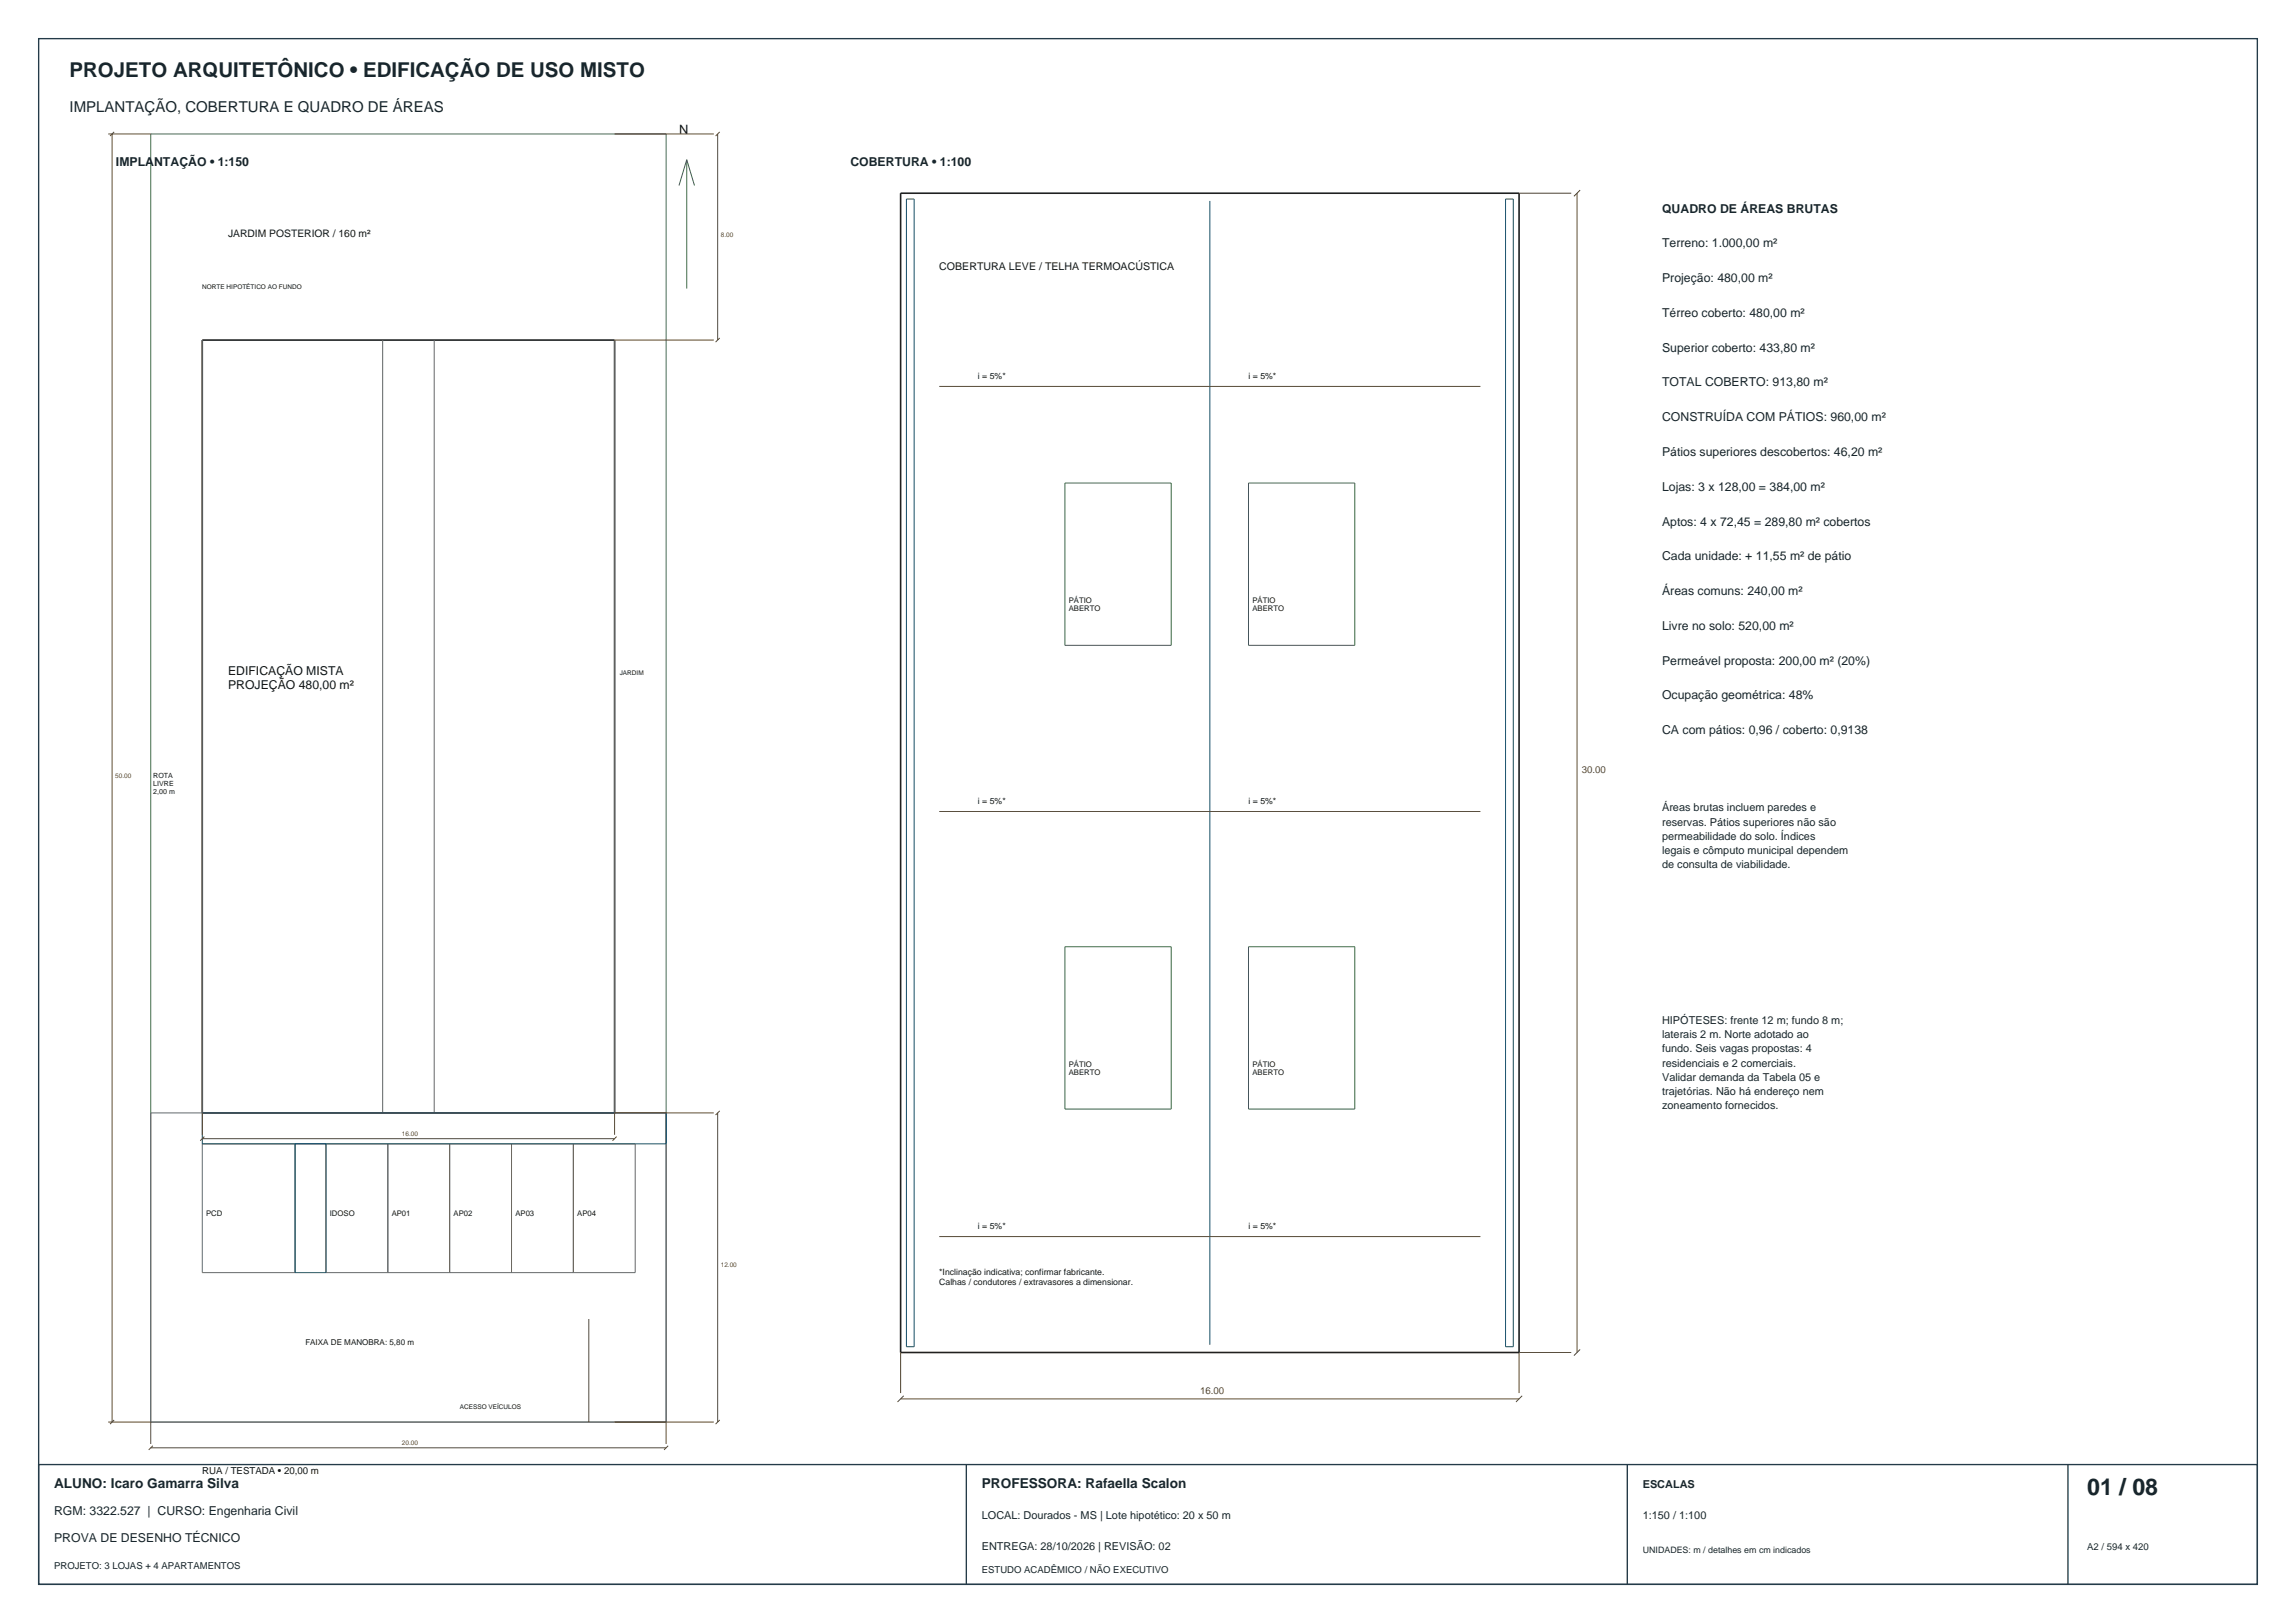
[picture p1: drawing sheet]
<svg xmlns="http://www.w3.org/2000/svg" width="594mm" height="420mm" viewBox="0 0 594 420" stroke-linecap="round" stroke-linejoin="round" font-family="sans-serif">
<defs><g id="words">
<text font-size="6" fill="#18262d" x="540" y="387">01 / 08</text>
<text font-size="5.3" fill="#18262d" x="18" y="20">PROJETO ARQUITETÔNICO • EDIFICAÇÃO DE USO MISTO</text>
<text font-size="3.9" fill="#18262d" x="18" y="29">IMPLANTAÇÃO, COBERTURA E QUADRO DE ÁREAS</text>
<g font-size="3.5" fill="#18262d">
<text x="14" y="385">ALUNO: Icaro Gamarra Silva</text>
<text x="254" y="385">PROFESSORA: Rafaella Scalon</text>
</g>
<text font-size="3.3" fill="#151515" x="175.7" y="34.7">N</text>
<g font-size="3.2" fill="#18262d">
<text x="30" y="43">IMPLANTAÇÃO • 1:150</text>
<text x="220" y="43">COBERTURA • 1:100</text>
<text x="430" y="55">QUADRO DE ÁREAS BRUTAS</text>
<text x="430" y="64">Terreno: 1.000,00 m²</text>
<text x="430" y="73">Projeção: 480,00 m²</text>
<text x="430" y="82">Térreo coberto: 480,00 m²</text>
<text x="430" y="91">Superior coberto: 433,80 m²</text>
<text x="430" y="100">TOTAL COBERTO: 913,80 m²</text>
<text x="430" y="109">CONSTRUÍDA COM PÁTIOS: 960,00 m²</text>
<text x="430" y="118">Pátios superiores descobertos: 46,20 m²</text>
<text x="430" y="127">Lojas: 3 x 128,00 = 384,00 m²</text>
<text x="430" y="136">Aptos: 4 x 72,45 = 289,80 m² cobertos</text>
<text x="430" y="145">Cada unidade: + 11,55 m² de pátio</text>
<text x="430" y="154">Áreas comuns: 240,00 m²</text>
<text x="430" y="163">Livre no solo: 520,00 m²</text>
<text x="430" y="172">Permeável proposta: 200,00 m² (20%)</text>
<text x="430" y="181">Ocupação geométrica: 48%</text>
<text x="430" y="190">CA com pátios: 0,96 / coberto: 0,9138</text>
<text x="14" y="392">RGM: 3322.527 | CURSO: Engenharia Civil</text>
<text x="14" y="399">PROVA DE DESENHO TÉCNICO</text>
</g>
<g font-size="3.2" fill="#151515">
<text x="59" y="174.7">EDIFICAÇÃO MISTA</text>
<text x="59" y="178.2">PROJEÇÃO 480,00 m²</text>
</g>
<text font-size="2.8" fill="#151515" x="243" y="70">COBERTURA LEVE / TELHA TERMOACÚSTICA</text>
<g font-size="2.8" fill="#18262d">
<text x="430" y="210">Áreas brutas incluem paredes e</text>
<text x="430" y="213.7">reservas. Pátios superiores não são</text>
<text x="430" y="217.4">permeabilidade do solo. Índices</text>
<text x="430" y="221">legais e cômputo municipal dependem</text>
<text x="430" y="224.7">de consulta de viabilidade.</text>
<text x="430" y="265">HIPÓTESES: frente 12 m; fundo 8 m;</text>
<text x="430" y="268.7">laterais 2 m. Norte adotado ao</text>
<text x="430" y="272.4">fundo. Seis vagas propostas: 4</text>
<text x="430" y="276">residenciais e 2 comerciais.</text>
<text x="430" y="279.7">Validar demanda da Tabela 05 e</text>
<text x="430" y="283.4">trajetórias. Não há endereço nem</text>
<text x="430" y="287.1">zoneamento fornecidos.</text>
<text x="425" y="385">ESCALAS</text>
<text x="254" y="393">LOCAL: Dourados - MS | Lote hipotético: 20 x 50 m</text>
<text x="425" y="393">1:150 / 1:100</text>
<text x="254" y="401">ENTREGA: 28/10/2026 | REVISÃO: 02</text>
</g>
<text font-size="2.7" fill="#151515" x="59" y="61.3">JARDIM POSTERIOR / 160 m²</text>
<g font-size="2.5" fill="#624b28">
<text x="409.2" y="200">30.00</text>
<text x="310.5" y="360.8">16.00</text>
</g>
<text font-size="2.5" fill="#151515" x="52.3" y="381.3">RUA / TESTADA • 20,00 m</text>
<g font-size="2.5" fill="#18262d">
<text x="540" y="401">A2 / 594 x 420</text>
<text x="14" y="406">PROJETO: 3 LOJAS + 4 APARTAMENTOS</text>
<text x="254" y="407">ESTUDO ACADÊMICO / NÃO EXECUTIVO</text>
</g>
<g font-size="2.3" fill="#151515">
<text x="253" y="98">i = 5%*</text>
<text x="323" y="98">i = 5%*</text>
<text x="253" y="208">i = 5%*</text>
<text x="323" y="208">i = 5%*</text>
<text x="253" y="318">i = 5%*</text>
<text x="323" y="318">i = 5%*</text>
<text x="243" y="330">*Inclinação indicativa; confirmar fabricante.</text>
<text x="243" y="332.5">Calhas / condutores / extravasores a dimensionar.</text>
</g>
<text font-size="2.3" fill="#18262d" x="425" y="402">UNIDADES: m / detalhes em cm indicados</text>
<text font-size="2.1" fill="#151515" x="79" y="348">FAIXA DE MANOBRA: 5,80 m</text>
<g font-size="2" fill="#151515">
<text x="276.5" y="156">PÁTIO</text>
<text x="324" y="156">PÁTIO</text>
<text x="276.5" y="158.2">ABERTO</text>
<text x="324" y="158.2">ABERTO</text>
<text x="276.5" y="276">PÁTIO</text>
<text x="324" y="276">PÁTIO</text>
<text x="276.5" y="278.2">ABERTO</text>
<text x="324" y="278.2">ABERTO</text>
<text x="53.3" y="314.7">PCD</text>
<text x="85.3" y="314.7">IDOSO</text>
<text x="101.3" y="314.7">AP01</text>
<text x="117.3" y="314.7">AP02</text>
<text x="133.3" y="314.7">AP03</text>
<text x="149.3" y="314.7">AP04</text>
</g>
<g font-size="1.8" fill="#151515">
<text x="39.7" y="201.3">ROTA</text>
<text x="39.7" y="203.4">LIVRE</text>
<text x="39.7" y="205.4">2,00 m</text>
</g>
<g font-size="1.7" fill="#624b28">
<text x="186.5" y="61.3">8.00</text>
<text x="29.8" y="201.3">50.00</text>
<text x="104" y="293.9">16.00</text>
<text x="186.5" y="328">12.00</text>
<text x="104" y="373.9">20.00</text>
</g>
<g font-size="1.7" fill="#151515">
<text x="52.3" y="74.7">NORTE HIPOTÉTICO AO FUNDO</text>
<text x="160.3" y="174.7">JARDIM</text>
<text x="119" y="364.7">ACESSO VEÍCULOS</text>
</g>
</g></defs>
<path d="M10 10h574v400h-574zM10 379h574v31h-574zM250 379v31M421 379v31M535 379v31" fill="none" stroke="#243b49" stroke-width=".35"/>
<path d="M39 34.7h133.3v333.3h-133.3zM177.7 41.3v33.4M177.7 41.3l-2 6.7M177.7 41.3l2 6.7M275.5 125h27.5v42h-27.5zM323 125h27.5v42h-27.5zM275.5 245h27.5v42h-27.5zM323 245h27.5v42h-27.5z" fill="none" stroke="#3c6944" stroke-width=".26"/>
<path d="M233 50h160v300h-160zM52.3 88h106.7v200h-106.7z" fill="none" stroke="#202020" stroke-width=".42"/>
<path d="M52.3 88v200M99 88v200M112.3 88v200M159 88v200M39 288h133.3v80h-133.3zM52.3 296h24v33.3h-24zM84.3 296h80v33.3h-80zM100.3 296v33.3M116.3 296v33.3M132.3 296v33.3M148.3 296v33.3" fill="none" stroke="#666" stroke-width=".26"/>
<path d="M234.5 51.5h2v297h-2zM313 52v296M389.5 51.5h2v297h-2zM52.3 288h120v8h-120zM76.3 296v33.3h8v-33.3" fill="none" stroke="#154e69" stroke-width=".26"/>
<g fill="none" stroke="#624b28" stroke-width=".26">
<path d="M28 34.7h11M29 34.7v333.3M29.5 34.1l-1 1.1M159 34.7h25.7M185.7 34.7v53.3M186.2 34.1l-1.1 1.1M393 50h13.5M408 50v300M408.8 49.2l-1.6 1.6M159 88h25.7M186.2 87.5l-1.1 1M243 100h140"/>
<path d="M243 210h140M52.3 288v5.7M52.3 294.7h106.7M52.9 294.1l-1.1 1.1M159.5 294.1l-1 1.1M184.7 288h-25.7v5.7M185.7 288v80M186.2 287.5l-1.1 1M243 320h140M152.3 341.3v26.7M233 350v10.5M406.5 350h-13.5v10.5"/>
<path d="M408.8 349.2l-1.6 1.6M28 368h11v5.7M29.5 367.5l-1 1M39 374.7h133.3M39.5 374.1l-1 1.1M159 368h25.7M172.3 368v5.7M172.9 374.1l-1.1 1.1M186.2 367.5l-1.1 1M233 362h160M233.8 361.2l-1.6 1.6M393.8 361.2l-1.6 1.6"/>
</g>
<use href="#words"/>
</svg>
